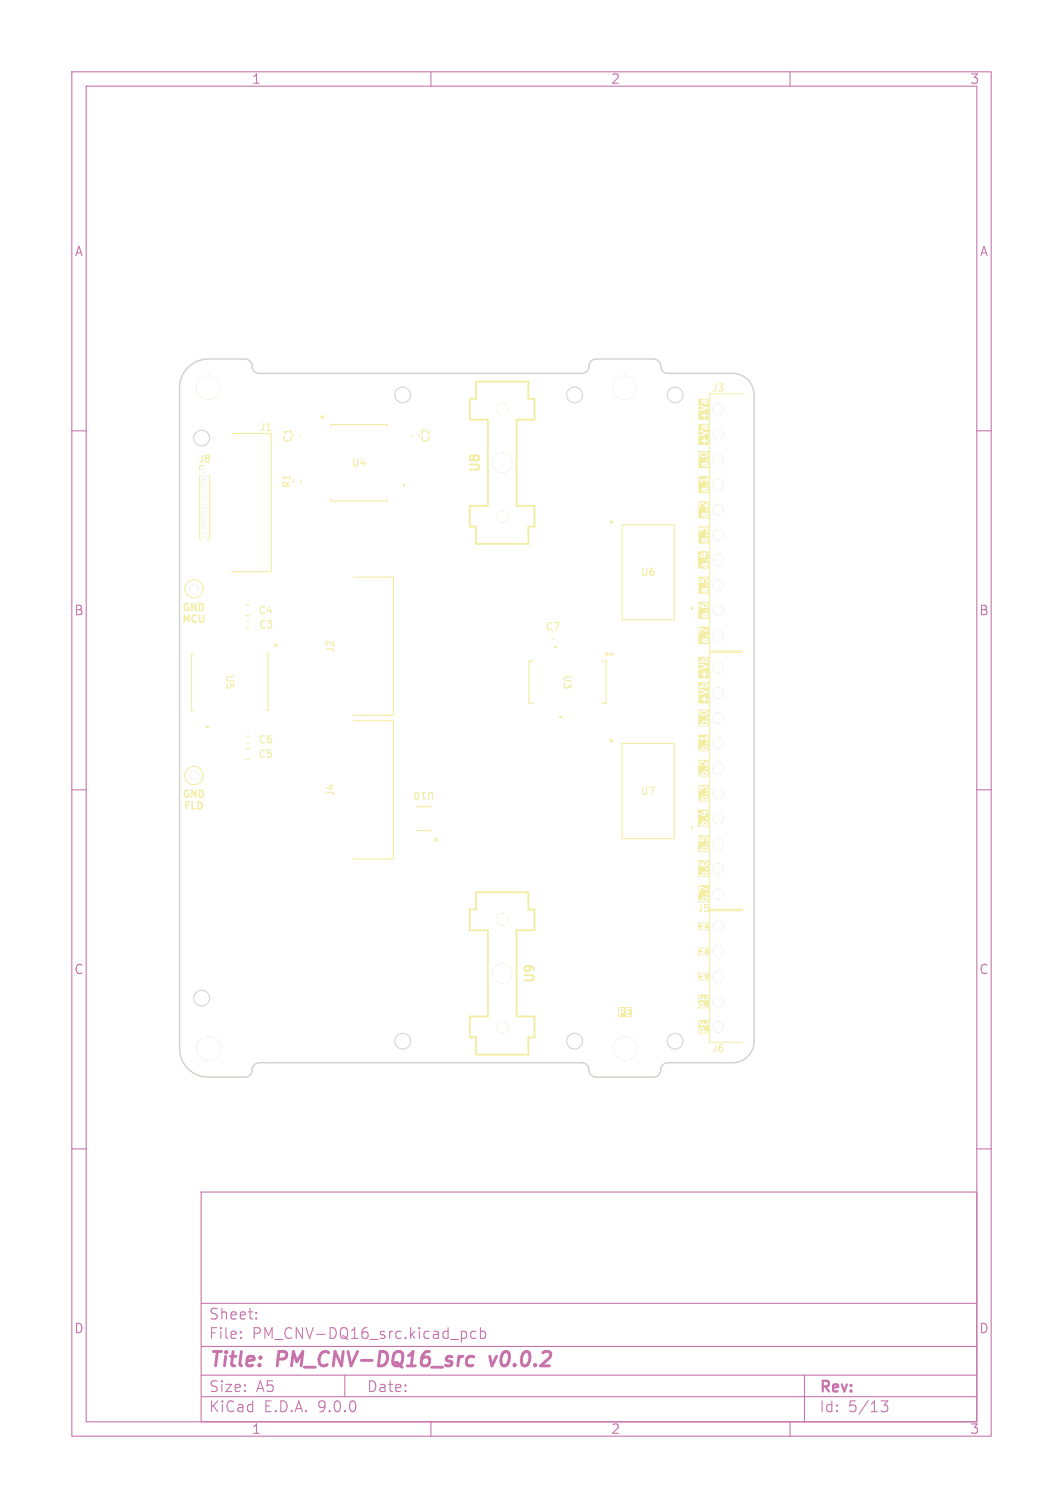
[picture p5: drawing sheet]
<svg xmlns="http://www.w3.org/2000/svg" width="148mm" height="210mm" viewBox="0 0 148 210" stroke-linecap="round" stroke-linejoin="round" font-family="sans-serif">
<defs><g id="words">
<g font-size="2.8" fill="#c872ab">
<text x="29" y="190.9">Title:</text>
<text x="38.7" y="190.9">PM_CNV-DQ16_src</text>
<text x="69.1" y="190.9">v0.0.2</text>
</g>
<g font-size="2.1" fill="#c872ab">
<text x="29" y="184">Sheet:</text>
<text x="29" y="186.7">File:</text>
<text x="35.1" y="186.7">PM_CNV-DQ16_src.kicad_pcb</text>
<text x="29" y="196.9">KiCad</text>
<text x="29" y="194.1">Size:</text>
<text x="35.7" y="194.1">A5</text>
<text x="36.7" y="196.9">E.D.A.</text>
<text x="44.3" y="196.9">9.0.0</text>
<text x="51" y="194.1">Date:</text>
<text x="114" y="194.3">Rev:</text>
<text x="114" y="196.9">Id:</text>
<text x="118.1" y="196.9">5/13</text>
</g>
<g font-size="1.8" fill="#c872ab">
<text x="35" y="11.9">1</text>
<text x="85" y="11.9">2</text>
<text x="135" y="11.9">3</text>
<text x="10.3" y="35.9">A</text>
<text x="136.4" y="35.9">A</text>
<text x="10.3" y="85.9">B</text>
<text x="136.3" y="85.9">B</text>
<text x="10.3" y="135.9">C</text>
<text x="136.3" y="135.9">C</text>
<text x="10.3" y="185.9">D</text>
<text x="136.3" y="185.9">D</text>
<text x="35" y="199.9">1</text>
<text x="85" y="199.9">2</text>
<text x="135" y="199.9">3</text>
</g>
<g font-size="1.8" fill="#f2eda1">
<text x="67.1" y="66" transform="rotate(-90 67.1 66)">U8</text>
<text x="74.7" y="137.1" transform="rotate(-90 74.7 137.1)">U9</text>
</g>
<g font-size="1.4" fill="#f2eda1">
<text x="44.4" y="59.1">*</text>
<text x="99.1" y="54.7">J3</text>
<text x="27.5" y="64.7">J8</text>
<text x="36" y="60.2">J1</text>
<text x="40.8" y="61.7" transform="rotate(-90 40.8 61.7)">C1</text>
<text x="48.9" y="65.2">U4</text>
<text x="60" y="61.7" transform="rotate(-90 60 61.7)">C2</text>
<text x="40.6" y="68.1" transform="rotate(-90 40.6 68.1)">R1</text>
<text x="84.6" y="73.7">*</text>
<text x="89.1" y="80.4">U6</text>
<text x="25.2" y="87.2">MCU</text>
<text x="25.3" y="85.6">GND</text>
<text x="35.9" y="85.7">C4</text>
<text x="35.9" y="87.7">C3</text>
<text x="37.3" y="89.4" transform="rotate(90 37.3 89.4)">*</text>
<text x="75.9" y="88">C7</text>
<text x="31.3" y="93.9" transform="rotate(90 31.3 93.9)">U5</text>
<text x="46.7" y="91" transform="rotate(-90 46.7 91)">J2</text>
<text x="78.3" y="93.9" transform="rotate(90 78.3 93.9)">U3</text>
<text x="85.5" y="91.6" transform="rotate(-90 85.5 91.6)">*</text>
<text x="35.9" y="105.7">C5</text>
<text x="35.9" y="103.7">C6</text>
<text x="84.6" y="104.2">*</text>
<text x="25.3" y="111.6">GND</text>
<text x="25.5" y="113.2">FLD</text>
<text x="46.7" y="111" transform="rotate(-90 46.7 111)">J4</text>
<text x="60.6" y="110.1" transform="rotate(-180 60.6 110.1)">U10</text>
<text x="89.1" y="110.9">U7</text>
<text x="61.2" y="115.9" transform="rotate(-180 61.2 115.9)">*</text>
<text x="97.1" y="127.2">J5</text>
<text x="99.1" y="146.7">J6</text>
</g>
</g></defs>
<g fill="none" stroke="#c872ab" stroke-width=".15">
<path d="M10 10h128v190h-128zM12 12h124v186h-124zM60 10v2M110 10v2M10 60h2M136 60h2M10 110h2M136 110h2M10 160h2M28 166h108v32h-108zM136 160h2M28 194.5h108"/>
<path d="M28 191.5h108M28 187.5h108M28 181.5h108M33.5 186.3h.1l-.1 .1M33.5 186.3v.1M33.5 185.5v.1M33.5 185.5h.1l-.1 .1M35.7 183.6v.1M35.7 183.6h-.1l.1 .1M35.7 182.8v.1M35.7 182.8h-.1l.1 .1M48 191.5v3"/>
<path d="M60 198v2M64.4 185.4l.4 .1 .2 .2-.1 .6-.2 .1h-.3M66.2 185.5l-.4-.1-.3 .3v.4l.2 .2 .1 .1 .4-.1M66.9 185.5l.4-.1 .3 .3v.4l-.1 .2-.2 .1-.4-.1M66.9 184.9v1.5M110 198v2M112 191.5v6.5M122.7 195.1h.9l-.5 .6a.41 .41 0 0 1 .5 .3v.3l-.1 .2-.2 .1-.6-.1"/>
</g>
<path d="M65.2 189l.2-.1 .6 .1M65.8 190.1l-.5 .1M68.2 188.9l.3 1.3" fill="none" stroke="#c872ab" stroke-width=".4"/>
<g fill="#f2eda1">
<path d="M98.2 59.3h.1v.3h-.1z"/>
<path d="M97.2 59h1.5v3h-1.5v-.6l.8 .1 .1 .4 .1-.1v-.3l.4-.1-.1-.1h-.3l-.1-.4-.1 .1v.3l-.8 .1v-1.4l.9 .3-.7 .3v.2l1.2-.5-.1-.1-1-.3-.3 .1v-.6h.5l.1 .4 .1-.1 .1-.4v.3l.2 .2h.3l.1-.2-.1-.4-.6-.1-.2 .3h-.5z"/>
<path d="M97.9 91.8h.3l.2 .2-.5 .1z"/>
<path d="M97.2 91.5h1.5v3h-1.5v-.6l.8 .1 .1 .4 .1-.1v-.3l.4-.1-.1-.1h-.3l-.1-.4-.1 .1v.3l-.8 .1v-1.4l.9 .3-.7 .3v.2l1.2-.5-.1-.1-1-.3-.3 .1v-.4l.2 .2h1.1l.1-.2-.2-.4-.4-.1-.2 .1-.1 .4h-.5z"/>
<path d="M98.2 85.6h.1v.3h-.1z"/>
<path d="M98 84.2h.3v.2l-.3 .1z"/>
<path d="M97.2 83.8h1.5v2.4h-1.5v-.6h.5l.1 .4 .1-.1v-.2l.1-.1 .1 .4 .2 .1 .2-.1 .1-.5-.1-.1h-.6l-.2 .2h-.5v-.6h1.1a.15 .15 0 0 0 .2 .1 .15 .15 0 0 0 0-.2 .15 .15 0 0 0-.2 .1h-1.1v-.9h.2v.3l.2 .2 .7 .1 .2-.3v-.3l-.2-.2-.4 .1-.2 .2v.3l-.1-.2-.1-.3-.3 .1z"/>
<path d="M98.2 75.1h.1v.3h-.1z"/>
<path d="M97.2 73.3h1.5v2.4h-1.5v-.6h.5l.1 .4 .1-.1v-.2l.1-.1 .1 .4 .2 .1 .2-.1 .1-.5-.1-.1h-.6l-.2 .2h-.5v-.6h1.1a.15 .15 0 0 0 .2 .1 .15 .15 0 0 0 0-.2 .15 .15 0 0 0-.2 .1h-1.1v-1h.2v.7h.2v-.5l.3 .3 .1-.4 .3 .1v.5h.1l.2-.2-.1-.4-.2-.2h-.3l-.2 .3-.3-.3-.3 .1z"/>
<path d="M98.2 78.6h.1v.3h-.1z"/>
<path d="M97.2 76.8h1.5v2.4h-1.5v-.6h.5l.1 .4 .1-.1 .1-.3v.3l.2 .2 .3-.1 .1-.2-.1-.4h-.6l-.2 .2h-.5v-.6h1.1a.15 .15 0 0 0 .2 .1 .15 .15 0 0 0 0-.2 .15 .15 0 0 0-.2 .1h-1.1v-.7l.9 .4 .1-.5h.3v-.1l-.3-.1-.1-.1-.1 .1h-.3v.2h.3v.3l-.6-.2h-.2z"/>
<path d="M98.2 55.8h.1v.3h-.1z"/>
<path d="M97.2 55.5h1.5v3h-1.5v-.6l.8 .1 .1 .4 .1-.1v-.3l.4-.1-.1-.1h-.3l-.1-.4-.1 .1v.3l-.8 .1v-1.4l.9 .3-.7 .3v.2l1.2-.5-.1-.1-1-.3-.3 .1v-.6h.5l.1 .4 .1-.1 .1-.4v.3l.2 .2h.3l.1-.2-.1-.4-.6-.1-.2 .3h-.5z"/>
<path d="M97.6 143.3h.2l.1 .3h-.3z"/>
<path d="M97.2 142h1.5v1.9h-1.5v-.6h.2v.5h1.1l.1-.1-.1-.1h-.4v-.3l-.3-.3-.3 .1-.1 .2h-.2v-1.1h.2v.6h1.1l.1-.1-.1-.5h-.1v.4h-.4l-.1-.3-.1 .1v.2h-.2l-.1-.4h-.3z"/>
<path d="M97.2 128.5h1.5v1h-1.5v-.8l.7 .3-.5 .3v.1h1.1h.1l-.1-.2h-.6l.4-.2-.4-.2h.6v-.2h-1.1l-.2 .1z"/>
<path d="M97.2 132h1.5v1h-1.5v-.8l.7 .3-.5 .3v.1h1.1h.1l-.1-.2h-.6l.4-.2-.4-.2h.6v-.2h-1.1l-.2 .1z"/>
<path d="M98.2 89.1h.1v.3h-.1z"/>
<path d="M97.2 87.3h1.5v2.4h-1.5v-.6h.5l.1 .4 .1-.1v-.2l.1-.1 .1 .4 .2 .1 .2-.1 .1-.5-.1-.1h-.6l-.2 .2h-.5v-.6h1.1a.15 .15 0 0 0 .2 .1 .15 .15 0 0 0 0-.2 .15 .15 0 0 0-.2 .1h-1.1v-1h.2v.7h.2v-.6l.8 .4 .2-.1-1.1-.5-.3 .1z"/>
<path d="M97.9 125.1h.3l.2 .2h-.5z"/>
<path d="M97.2 123.3h1.5v2.3h-1.5v-.2l.3 .1h1v-.4l-.2-.2h-.5l-.1 .4-.5 .1v-.9h1.1a.15 .15 0 0 0 .2 .1 .15 .15 0 0 0 0-.2 .15 .15 0 0 0-.2 .1h-1.1v-1h.2v.7h.2v-.6l.8 .4 .2-.1-1.1-.5-.3 .1z"/>
<path d="M97.9 111.1h.3l.2 .2h-.5z"/>
<path d="M97.2 109.3h1.5v2.3h-1.5v-.2l.3 .1h1v-.4l-.2-.2h-.5l-.1 .4-.5 .1v-.9h1.1a.15 .15 0 0 0 .2 .1 .15 .15 0 0 0 0-.2 .15 .15 0 0 0-.2 .1h-1.1v-1h.2v.7h.2v-.5l.3 .3 .1-.4 .3 .1v.5h.1l.2-.2-.1-.4-.2-.2h-.3l-.2 .3-.3-.3-.3 .1z"/>
<path d="M97.6 139.8h.2l.1 .3h-.3z"/>
<path d="M97.2 138.5h1.5v1.9h-1.5v-.6h.2v.5h1.1l.1-.1-.1-.1h-.4v-.3l-.3-.3-.3 .1-.1 .2h-.2v-1.1h.2v.6h1.1l.1-.1-.1-.5h-.1v.4h-.4l-.1-.3-.1 .1v.2h-.2l-.1-.4h-.3z"/>
<path d="M97.9 114.6h.3l.2 .2h-.5z"/>
<path d="M97.2 112.8h1.5v2.3h-1.5v-.2l.3 .1h1v-.4l-.2-.2h-.5l-.1 .4-.5 .1v-.9h1.1a.15 .15 0 0 0 .2 .1 .15 .15 0 0 0 0-.2 .15 .15 0 0 0-.2 .1h-1.1v-.7l.9 .4 .1-.5h.3v-.1l-.3-.1-.1-.1-.1 .1h-.3v.2h.3v.3l-.6-.2h-.2z"/>
<path d="M98.2 64.6h.1v.3h-.1z"/>
<path d="M97.6 63.2a.53 .53 0 0 1 .8 .1 .5 .5 0 0 1-.8 0z"/>
<path d="M97.2 62.8h1.5v2.4h-1.5v-.6h.5l.1 .4 .1-.1v-.2l.1-.1 .1 .4 .2 .1 .2-.1 .1-.5-.1-.1h-.6l-.2 .2h-.5v-.6h1.1a.15 .15 0 0 0 .2 .1 .15 .15 0 0 0 0-.2 .15 .15 0 0 0-.2 .1h-1.1v-.7h.2l.1 .3 .3 .1 .5-.1 .3-.2-.2-.4-.3-.1-.5 .1-.4 .3z"/>
<path d="M86.4 140.6h.3v.2l-.3 .1z"/>
<path d="M86.1 140.2h1.9v1.5h-1.9v-1.2h.1v1h.2v-.4h.3l.2-.2 .1-.3-.1-.1h.3v1l.6 .1 .1-.1-.1-.1h-.4v-.4l.3-.1-.1-.1h-.2v-.2l.4-.1v-.1l-.9 .1-.6-.1-.2 .1z"/>
<path d="M98.2 68.1h.1v.3h-.1z"/>
<path d="M97.2 66.3h1.5v2.4h-1.5v-.6h.5l.1 .4 .1-.1v-.2l.1-.1 .1 .4 .2 .1 .2-.1 .1-.5-.1-.1h-.6l-.2 .2h-.5v-.6h1.1a.15 .15 0 0 0 .2 .1 .15 .15 0 0 0 0-.2 .15 .15 0 0 0-.2 .1h-1.1v-.7l.5 .4 .1-.1-.1-.2h.7v.3h.1l.1-.1-.1-.6h-.1v.2h-.9l-.3 .1z"/>
<path d="M98.2 71.6h.1v.3h-.1z"/>
<path d="M97.2 69.8h1.5v2.4h-1.5v-.6h.5l.1 .4 .1-.1v-.2l.1-.1 .1 .4 .2 .1 .2-.1 .1-.5-.1-.1h-.6l-.2 .2h-.5v-.6h1.1a.15 .15 0 0 0 .2 .1 .15 .15 0 0 0 0-.2 .15 .15 0 0 0-.2 .1h-1.1v-.8h.2v.3l.1 .2h.1v-.5l.1-.1 .8 .6 .1-.1-.1-.6h-.1v.4l-.6-.5-.3 .1-.1 .2h-.2z"/>
<path d="M97.9 107.6h.3l.2 .2h-.5z"/>
<path d="M97.2 105.8h1.5v2.3h-1.5v-.2l.3 .1h1v-.4l-.2-.2h-.5l-.1 .4-.5 .1v-.9h1.1a.15 .15 0 0 0 .2 .1 .15 .15 0 0 0 0-.2 .15 .15 0 0 0-.2 .1h-1.1v-.8h.2v.3l.1 .2h.1v-.5l.1-.1 .8 .6 .1-.1-.1-.6h-.1v.4l-.6-.5-.3 .1-.1 .2h-.2z"/>
<path d="M98.2 82.1h.1v.3h-.1z"/>
<path d="M97.2 80.3h1.5v2.4h-1.5v-.6h.5l.1 .4 .1-.1v-.2l.1-.1 .1 .4 .2 .1 .2-.1 .1-.5-.1-.1h-.6l-.2 .2h-.5v-.6h1.1a.15 .15 0 0 0 .2 .1 .15 .15 0 0 0 0-.2 .15 .15 0 0 0-.2 .1h-1.1v-.9h.2v.5l.5 .1 .1-.1v-.4h.3l.1 .2-.1 .2 .1 .1 .2-.2-.1-.4-.2-.2h-.3l-.3 .3v.3h-.1l-.1-.5-.3 .1z"/>
<path d="M97.9 118.1h.3l.2 .2h-.5z"/>
<path d="M97.2 116.3h1.5v2.3h-1.5v-.2l.3 .1h1v-.4l-.2-.2h-.5l-.1 .4-.5 .1v-.9h1.1a.15 .15 0 0 0 .2 .1 .15 .15 0 0 0 0-.2 .15 .15 0 0 0-.2 .1h-1.1v-.9h.2v.5l.5 .1 .1-.1v-.4h.3l.1 .2-.1 .2 .1 .1 .2-.2-.1-.4-.2-.2h-.3l-.3 .3v.3h-.1l-.1-.5-.3 .1z"/>
<path d="M97.2 135.5h1.5v1h-1.5v-.8l.7 .3-.5 .3v.1h1.1h.1l-.1-.2h-.6l.4-.2-.4-.2h.6v-.2h-1.1l-.2 .1z"/>
<path d="M97.9 95.3h.3l.2 .2-.5 .1z"/>
<path d="M97.2 95h1.5v3h-1.5v-.6l.8 .1 .1 .4 .1-.1v-.3l.4-.1-.1-.1h-.3l-.1-.4-.1 .1v.3l-.8 .1v-1.4l.9 .3-.7 .3v.2l1.2-.5-.1-.1-1-.3-.3 .1v-.4l.2 .2h1.1l.1-.2-.2-.4-.4-.1-.2 .1-.1 .4h-.5z"/>
</g>
<path d="M25.6 86.6v-1l.4 .8 .3-.8v1M26.2 84.1l-.2-.1-.2 .2M27.3 84v1l-.6-1v1M27.8 85.6v.9M28.2 84.2l-.4-.2v1M28.4 85.6v.9" fill="none" stroke="#f2eda1" stroke-width=".2"/>
<g fill="#f2eda1">
<path d="M97.9 100.6h.3l.2 .2h-.5z"/>
<path d="M97.6 99.2a.45 .45 0 0 1 .8 .1 .5 .5 0 0 1-.8 0z"/>
<path d="M97.2 98.8h1.5v2.3h-1.5v-.2l.3 .1h1v-.4l-.2-.2h-.5l-.1 .4-.5 .1v-.9h1.1a.15 .15 0 0 0 .2 .1 .15 .15 0 0 0 0-.2 .15 .15 0 0 0-.2 .1h-1.1v-.7h.2l.1 .3 .3 .1 .5-.1 .3-.2-.2-.4-.3-.1-.5 .1-.4 .3z"/>
</g>
<path d="M25.9 111.6v1M26.2 110.1l-.2-.1-.2 .2M26.8 111.6v1M27.3 110v1l-.6-1v1M27.6 111.6v1M28.2 110.2l-.4-.2v1" fill="none" stroke="#f2eda1" stroke-width=".2"/>
<g fill="#f2eda1">
<path d="M97.9 104.1h.3l.2 .2h-.5z"/>
<path d="M97.2 102.3h1.5v2.3h-1.5v-.2l.3 .1h1v-.4l-.2-.2h-.5l-.1 .4-.5 .1v-.9h1.1a.15 .15 0 0 0 .2 .1 .15 .15 0 0 0 0-.2 .15 .15 0 0 0-.2 .1h-1.1v-.7l.5 .4 .1-.1-.1-.2h.7v.3h.1l.1-.1-.1-.6h-.1v.2h-.9l-.3 .1z"/>
<path d="M97.9 121.6h.3l.2 .2h-.5z"/>
<path d="M98 120.2h.3v.2l-.3 .1z"/>
<path d="M97.2 119.8h1.5v2.3h-1.5v-.2l.3 .1h1v-.4l-.2-.2h-.5l-.1 .4-.5 .1v-.9h1.1a.15 .15 0 0 0 .2 .1 .15 .15 0 0 0 0-.2 .15 .15 0 0 0-.2 .1h-1.1v-.9h.2v.3l.2 .2 .7 .1 .2-.3v-.3l-.2-.2-.4 .1-.2 .2v.3l-.1-.2-.1-.3-.3 .1z"/>
</g>
<path d="M103.4 126.9h-4.6v18.3h4.6" fill="none" stroke="#f2eda1" stroke-width=".14"/>
<path d="M86.6 73.1h7.3v13.2h-7.3z" fill="none" stroke="#f2eda1" stroke-width=".15"/>
<path d="M96.2 84.6h.3v.4h-.3z" fill="#f2eda1"/>
<path d="M103.4 54.9h-4.6v35.8h4.6M41.9 60.5v.3M76.9 89h.2M103.4 90.9h-4.6v35.8h4.6M34.2 104.3h.6M34.2 105.7h.6" fill="none" stroke="#f2eda1" stroke-width=".14"/>
<path d="M66.3 53.1h7.3v2.4h.8v2.9h-2.5v12h2.5v2.9h-.8v2.4h-7.3v-2.4h-.9v-2.9h2.5v-12h-2.5v-2.9h.9zM66.3 124.3h7.3v2.4h.8v2.9h-2.5v12h2.5v2.9h-.8v2.4h-7.3v-2.4h-.9v-2.9h2.5v-12h-2.5v-2.9h.9z" fill="none" stroke="#f2eda1" stroke-width=".25"/>
<path d="M32.2 60.4h5.6v19.2h-5.6M49.2 100.4h5.6v19.2h-5.6M58 115.7h2M58 112.3h2M86.6 103.5h7.3v13.3h-7.3z" fill="none" stroke="#f2eda1" stroke-width=".15"/>
<path d="M96.2 115h.3v.4h-.3z" fill="#f2eda1"/>
<g fill="#f2eda1" stroke="#f2eda1" stroke-width=".14">
<circle cx="25.7" cy="82" r=".05"/>
<circle cx="28.3" cy="82" r=".05"/>
</g>
<g fill="none" stroke="#f2eda1" stroke-width=".14">
<path d="M34.4 86.5h.2M34.4 87.5h.2"/>
<circle cx="27" cy="82" r="1.27"/>
</g>
<path d="M74.2 92.1h-.6v5.8h.6M83.8 92.1h.6v5.8h-.6" fill="none" stroke="#f2eda1" stroke-width=".15"/>
<g fill="#f2eda1">
<path d="M77.2 90h.4v.3h-.4z"/>
<path d="M77.8 99.7h.4v.3h-.4z"/>
</g>
<path d="M34.2 84.3h.6M34.2 85.7h.6" fill="none" stroke="#f2eda1" stroke-width=".14"/>
<path d="M46.1 59.4v-.3h7.8v.3M46.1 69.5v.3h7.8v-.3" fill="none" stroke="#f2eda1" stroke-width=".15"/>
<path d="M56.1 67.4h.2v.4h-.2z" fill="#f2eda1"/>
<path d="M27 91.1h-.3v7.8h.3M37 91.1h.3v7.8h-.3M49.2 80.4h5.6v19.2h-5.6" fill="none" stroke="#f2eda1" stroke-width=".15"/>
<path d="M41.9 66.7v.5M34.4 102.5h.2M34.4 103.5h.2" fill="none" stroke="#f2eda1" stroke-width=".14"/>
<path d="M28.6 101.1h.4v.2h-.4z" fill="#f2eda1"/>
<g fill="none" stroke="#f2eda1" stroke-width=".14">
<path d="M27.8 64.8v.7M27.9 66.2h-.1v8.9h.3M29.1 66.2h.1v8.9h-.3M57.3 60.5v.3M58.4 60.5v.3"/>
<circle cx="27" cy="108" r="1.27"/>
</g>
<g fill="#f2eda1" stroke="#f2eda1" stroke-width=".14">
<circle cx="25.7" cy="108" r=".05"/>
<circle cx="28.3" cy="108" r=".05"/>
<circle cx="100" cy="143" r=".7"/>
<circle cx="100" cy="139.5" r=".7"/>
<circle cx="100" cy="136" r=".7"/>
<circle cx="100" cy="132.5" r=".7"/>
<circle cx="100" cy="129" r=".7"/>
<circle cx="100" cy="124.5" r=".7"/>
<circle cx="100" cy="121" r=".7"/>
<circle cx="100" cy="117.5" r=".7"/>
<circle cx="100" cy="114" r=".7"/>
<circle cx="100" cy="110.5" r=".7"/>
<circle cx="100" cy="107" r=".7"/>
<circle cx="100" cy="103.5" r=".7"/>
<circle cx="100" cy="100" r=".7"/>
<circle cx="100" cy="96.5" r=".7"/>
<circle cx="100" cy="93" r=".7"/>
<circle cx="100" cy="88.5" r=".7"/>
<circle cx="100" cy="85" r=".7"/>
<circle cx="100" cy="81.5" r=".7"/>
<circle cx="100" cy="78" r=".7"/>
<circle cx="100" cy="74.5" r=".7"/>
<circle cx="100" cy="71" r=".7"/>
<circle cx="100" cy="67.5" r=".7"/>
<circle cx="100" cy="64" r=".7"/>
<circle cx="100" cy="60.5" r=".7"/>
<circle cx="100" cy="57" r=".7"/>
<circle cx="69.9" cy="64.4" r="1.32"/>
<circle cx="69.9" cy="71.9" r=".78"/>
<circle cx="69.9" cy="56.9" r=".77"/>
<circle cx="29" cy="146" r="1.6"/>
<circle cx="69.9" cy="135.6" r="1.32"/>
<circle cx="69.9" cy="128.1" r=".77"/>
<circle cx="69.9" cy="143.1" r=".78"/>
<circle cx="27" cy="82" r=".57"/>
<circle cx="29" cy="54" r="1.6"/>
<circle cx="87" cy="54" r="1.6"/>
<circle cx="28.5" cy="65.5" r=".25"/>
<circle cx="28.5" cy="66.5" r=".25"/>
<circle cx="28.5" cy="67.5" r=".25"/>
<circle cx="28.5" cy="68.5" r=".25"/>
<circle cx="28.5" cy="69.5" r=".25"/>
<circle cx="28.5" cy="70.5" r=".25"/>
<circle cx="28.5" cy="71.5" r=".25"/>
<circle cx="28.5" cy="72.5" r=".25"/>
<circle cx="28.5" cy="73.5" r=".25"/>
<circle cx="28.5" cy="74.5" r=".25"/>
<circle cx="87" cy="146" r="1.6"/>
<circle cx="27" cy="108" r=".58"/>
</g>
<path d="M26.2 51.2a4 4 0 0 1 2.8-1.2h5.1a1.09 1.09 0 0 1 1 1.3l.4 .5 .6 .2h44.9a1.09 1.09 0 0 0 1-1.3l.4-.5 .5-.2h8.1a1.09 1.09 0 0 1 1 1.3l.4 .5 .5 .2h9.1a3 3 0 0 1 3 3v90a3 3 0 0 1-3 3h-9a1.09 1.09 0 0 0-1 1.3l-.4 .5-.5 .2h-8.1a1.09 1.09 0 0 1-1-1.3l-.4-.5-.6-.2h-44.9a1.09 1.09 0 0 0-1 1.3l-.4 .5-.5 .2h-5.2a4 4 0 0 1-4-4v-92a4 4 0 0 1 1.2-2.8z" fill="none" stroke="#d0d2cd" stroke-width=".2"/>
<g fill="none" stroke="#d0d2cd" stroke-width=".14">
<circle cx="56.1" cy="55" r="1.1"/>
<circle cx="80" cy="55" r="1.1"/>
<circle cx="94" cy="55" r="1.1"/>
<circle cx="28.1" cy="61" r="1.1"/>
<circle cx="28.1" cy="139" r="1.1"/>
<circle cx="56.1" cy="145" r="1.1"/>
<circle cx="80" cy="145" r="1.1"/>
<circle cx="94" cy="145" r="1.1"/>
</g>
<g fill="#d0d2cd" stroke="#d0d2cd" stroke-width=".14">
<circle cx="100" cy="143" r=".7"/>
<circle cx="100" cy="139.5" r=".7"/>
<circle cx="100" cy="136" r=".7"/>
<circle cx="100" cy="132.5" r=".7"/>
<circle cx="100" cy="129" r=".7"/>
<circle cx="100" cy="124.5" r=".7"/>
<circle cx="100" cy="121" r=".7"/>
<circle cx="100" cy="117.5" r=".7"/>
<circle cx="100" cy="114" r=".7"/>
<circle cx="100" cy="110.5" r=".7"/>
<circle cx="100" cy="107" r=".7"/>
<circle cx="100" cy="103.5" r=".7"/>
<circle cx="100" cy="100" r=".7"/>
<circle cx="100" cy="96.5" r=".7"/>
<circle cx="100" cy="93" r=".7"/>
<circle cx="100" cy="88.5" r=".7"/>
<circle cx="100" cy="85" r=".7"/>
<circle cx="100" cy="81.5" r=".7"/>
<circle cx="100" cy="78" r=".7"/>
<circle cx="100" cy="74.5" r=".7"/>
<circle cx="100" cy="71" r=".7"/>
<circle cx="100" cy="67.5" r=".7"/>
<circle cx="100" cy="64" r=".7"/>
<circle cx="100" cy="60.5" r=".7"/>
<circle cx="100" cy="57" r=".7"/>
<circle cx="69.9" cy="64.4" r="1.32"/>
<circle cx="69.9" cy="71.9" r=".78"/>
<circle cx="69.9" cy="56.9" r=".77"/>
<circle cx="29" cy="146" r="1.6"/>
<circle cx="69.9" cy="135.6" r="1.32"/>
<circle cx="69.9" cy="128.1" r=".77"/>
<circle cx="69.9" cy="143.1" r=".78"/>
<circle cx="27" cy="82" r=".57"/>
<circle cx="29" cy="54" r="1.6"/>
<circle cx="87" cy="54" r="1.6"/>
<circle cx="28.5" cy="65.5" r=".25"/>
<circle cx="28.5" cy="66.5" r=".25"/>
<circle cx="28.5" cy="67.5" r=".25"/>
<circle cx="28.5" cy="68.5" r=".25"/>
<circle cx="28.5" cy="69.5" r=".25"/>
<circle cx="28.5" cy="70.5" r=".25"/>
<circle cx="28.5" cy="71.5" r=".25"/>
<circle cx="28.5" cy="72.5" r=".25"/>
<circle cx="28.5" cy="73.5" r=".25"/>
<circle cx="28.5" cy="74.5" r=".25"/>
<circle cx="87" cy="146" r="1.6"/>
<circle cx="27" cy="108" r=".58"/>
</g>
<g fill="#fff" stroke="#fff" stroke-width=".14">
<circle cx="100" cy="143" r=".7"/>
<circle cx="100" cy="139.5" r=".7"/>
<circle cx="100" cy="136" r=".7"/>
<circle cx="100" cy="132.5" r=".7"/>
<circle cx="100" cy="129" r=".7"/>
<circle cx="100" cy="124.5" r=".7"/>
<circle cx="100" cy="121" r=".7"/>
<circle cx="100" cy="117.5" r=".7"/>
<circle cx="100" cy="114" r=".7"/>
<circle cx="100" cy="110.5" r=".7"/>
<circle cx="100" cy="107" r=".7"/>
<circle cx="100" cy="103.5" r=".7"/>
<circle cx="100" cy="100" r=".7"/>
<circle cx="100" cy="96.5" r=".7"/>
<circle cx="100" cy="93" r=".7"/>
<circle cx="100" cy="88.5" r=".7"/>
<circle cx="100" cy="85" r=".7"/>
<circle cx="100" cy="81.5" r=".7"/>
<circle cx="100" cy="78" r=".7"/>
<circle cx="100" cy="74.5" r=".7"/>
<circle cx="100" cy="71" r=".7"/>
<circle cx="100" cy="67.5" r=".7"/>
<circle cx="100" cy="64" r=".7"/>
<circle cx="100" cy="60.5" r=".7"/>
<circle cx="100" cy="57" r=".7"/>
<circle cx="69.9" cy="64.4" r="1.32"/>
<circle cx="69.9" cy="71.9" r=".78"/>
<circle cx="69.9" cy="56.9" r=".77"/>
<circle cx="29" cy="146" r="1.6"/>
<circle cx="69.9" cy="135.6" r="1.32"/>
<circle cx="69.9" cy="128.1" r=".77"/>
<circle cx="69.9" cy="143.1" r=".78"/>
<circle cx="27" cy="82" r=".57"/>
<circle cx="29" cy="54" r="1.6"/>
<circle cx="87" cy="54" r="1.6"/>
<circle cx="28.5" cy="65.5" r=".25"/>
<circle cx="28.5" cy="66.5" r=".25"/>
<circle cx="28.5" cy="67.5" r=".25"/>
<circle cx="28.5" cy="68.5" r=".25"/>
<circle cx="28.5" cy="69.5" r=".25"/>
<circle cx="28.5" cy="70.5" r=".25"/>
<circle cx="28.5" cy="71.5" r=".25"/>
<circle cx="28.5" cy="72.5" r=".25"/>
<circle cx="28.5" cy="73.5" r=".25"/>
<circle cx="28.5" cy="74.5" r=".25"/>
<circle cx="87" cy="146" r="1.6"/>
<circle cx="27" cy="108" r=".58"/>
</g>
<use href="#words"/>
</svg>
